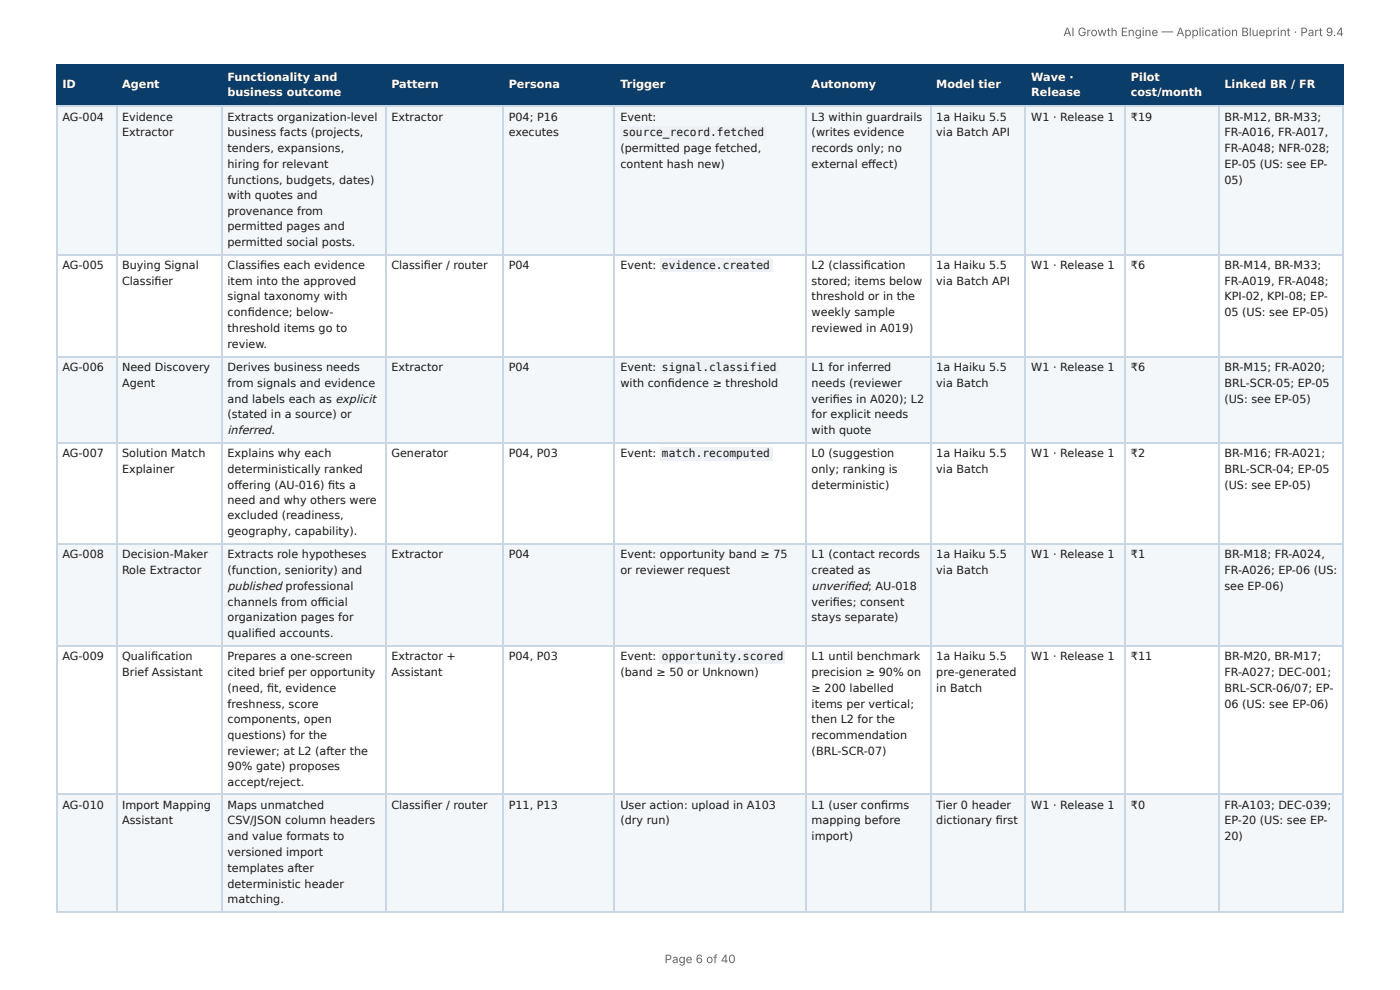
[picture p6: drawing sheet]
<svg xmlns="http://www.w3.org/2000/svg" width="297mm" height="210mm" viewBox="0 0 297 210" stroke-linecap="round" stroke-linejoin="round" font-family="sans-serif">
<defs><g id="words">
<g font-size="2.5" fill="#666">
<text x="225.8" y="7.7">AI Growth Engine — Application Blueprint · Part 9.4</text>
<text x="141.2" y="204.5">Page 6 of 40</text>
</g>
<g font-size="2.5" fill="#1a1a1a">
<text x="48.3" y="92.2">inferred.</text>
<text x="48.3" y="125.3">published professional</text>
<text x="172.4" y="125.3">unverifi ed; AU-018</text>
</g>
<g font-size="2.4" fill="#fff">
<text x="48.3" y="17.1">Functionality and</text>
<text x="219" y="17.1">Wave ·</text>
<text x="240.2" y="17.1">Pilot</text>
<text x="13.2" y="18.7">ID</text>
<text x="25.9" y="18.7">Agent</text>
<text x="48.3" y="20.5">business outcome</text>
<text x="83.1" y="18.7">Pattern</text>
<text x="108" y="18.7">Persona</text>
<text x="131.8" y="18.7">Trigger</text>
<text x="172.4" y="18.7">Autonomy</text>
<text x="198.9" y="18.7">Model tier</text>
<text x="219" y="20.5">Release</text>
<text x="240.2" y="20.5">cost/month</text>
<text x="260" y="18.7">Linked BR / FR</text>
</g>
<g font-size="2.4" fill="#1a1a1a">
<text x="13.2" y="25.6">AG-004</text>
<text x="25.9" y="25.6">Evidence</text>
<text x="25.9" y="29">Extractor</text>
<text x="48.3" y="25.6">Extracts organization-level</text>
<text x="48.3" y="29">business facts (projects,</text>
<text x="83.1" y="25.6">Extractor</text>
<text x="108" y="25.6">P04; P16</text>
<text x="108" y="29">executes</text>
<text x="131.8" y="25.6">Event:</text>
<text x="132.2" y="29">source_record.fetched</text>
<text x="172.4" y="25.6">L3 within guardrails</text>
<text x="172.4" y="29">(writes evidence</text>
<text x="198.9" y="25.6">1a Haiku 5.5</text>
<text x="198.9" y="29">via Batch API</text>
<text x="219" y="25.6">W1 · Release 1</text>
<text x="240.2" y="25.6">₹19</text>
<text x="260" y="25.6">BR-M12, BR-M33;</text>
<text x="260" y="29">FR-A016, FR-A017,</text>
<text x="48.3" y="32.3">tenders, expansions,</text>
<text x="48.3" y="35.7">hiring for relevant</text>
<text x="131.8" y="32.3">(permitted page fetched,</text>
<text x="131.8" y="35.7">content hash new)</text>
<text x="172.4" y="32.3">records only; no</text>
<text x="172.4" y="35.7">external eff ect)</text>
<text x="260" y="32.3">FR-A048; NFR-028;</text>
<text x="260" y="35.7">EP-05 (US: see EP-</text>
<text x="48.3" y="39">functions, budgets, dates)</text>
<text x="260" y="39">05)</text>
<text x="48.3" y="42.4">with quotes and</text>
<text x="48.3" y="45.7">provenance from</text>
<text x="48.3" y="48.8">permitted pages and</text>
<text x="48.3" y="52.2">permitted social posts.</text>
<text x="13.2" y="57.1">AG-005</text>
<text x="25.9" y="57.1">Buying Signal</text>
<text x="48.3" y="57.1">Classifi es each evidence</text>
<text x="83.1" y="57.1">Classifi er / router</text>
<text x="108" y="57.1">P04</text>
<text x="131.8" y="57.1">Event:</text>
<text x="140.6" y="57.1">evidence.created</text>
<text x="172.4" y="57.1">L2 (classifi cation</text>
<text x="198.9" y="57.1">1a Haiku 5.5</text>
<text x="219" y="57.1">W1 · Release 1</text>
<text x="240.2" y="57.1">₹6</text>
<text x="260" y="57.1">BR-M14, BR-M33;</text>
<text x="25.9" y="60.5">Classifi er</text>
<text x="48.3" y="60.5">item into the approved</text>
<text x="48.3" y="63.8">signal taxonomy with</text>
<text x="172.4" y="60.5">stored; items below</text>
<text x="172.4" y="63.8">threshold or in the</text>
<text x="198.9" y="60.5">via Batch API</text>
<text x="260" y="60.5">FR-A019, FR-A048;</text>
<text x="260" y="63.8">KPI-02, KPI-08; EP-</text>
<text x="48.3" y="67.2">confi dence; below-</text>
<text x="48.3" y="70.5">threshold items go to</text>
<text x="172.4" y="67.2">weekly sample</text>
<text x="172.4" y="70.5">reviewed in A019)</text>
<text x="260" y="67.2">05 (US: see EP-05)</text>
<text x="48.3" y="73.9">review.</text>
<text x="13.2" y="78.8">AG-006</text>
<text x="25.9" y="78.8">Need Discovery</text>
<text x="25.9" y="82.1">Agent</text>
<text x="48.3" y="78.8">Derives business needs</text>
<text x="48.3" y="82.1">from signals and evidence</text>
<text x="83.1" y="78.8">Extractor</text>
<text x="108" y="78.8">P04</text>
<text x="131.8" y="78.8">Event:</text>
<text x="131.8" y="82.1">with confi dence ≥ threshold</text>
<text x="140.6" y="78.8">signal.classified</text>
<text x="172.4" y="78.8">L1 for inferred</text>
<text x="172.4" y="82.1">needs (reviewer</text>
<text x="198.9" y="78.8">1a Haiku 5.5</text>
<text x="198.9" y="82.1">via Batch</text>
<text x="219" y="78.8">W1 · Release 1</text>
<text x="240.2" y="78.8">₹6</text>
<text x="260" y="78.8">BR-M15; FR-A020;</text>
<text x="260" y="82.1">BRL-SCR-05; EP-05</text>
<text x="48.3" y="85.5">and labels each as explicit</text>
<text x="48.3" y="88.8">(stated in a source) or</text>
<text x="172.4" y="85.5">verifi es in A020); L2</text>
<text x="172.4" y="88.8">for explicit needs</text>
<text x="260" y="85.5">(US: see EP-05)</text>
<text x="172.4" y="92.2">with quote</text>
<text x="13.2" y="97.1">AG-007</text>
<text x="25.9" y="97.1">Solution Match</text>
<text x="25.9" y="100.5">Explainer</text>
<text x="48.3" y="97.1">Explains why each</text>
<text x="48.3" y="100.5">deterministically ranked</text>
<text x="83.1" y="97.1">Generator</text>
<text x="108" y="97.1">P04, P03</text>
<text x="131.8" y="97.1">Event:</text>
<text x="140.6" y="97.1">match.recomputed</text>
<text x="172.4" y="97.1">L0 (suggestion</text>
<text x="172.4" y="100.5">only; ranking is</text>
<text x="198.9" y="97.1">1a Haiku 5.5</text>
<text x="198.9" y="100.5">via Batch</text>
<text x="219" y="97.1">W1 · Release 1</text>
<text x="240.2" y="97.1">₹2</text>
<text x="260" y="97.1">BR-M16; FR-A021;</text>
<text x="260" y="100.5">BRL-SCR-04; EP-05</text>
<text x="48.3" y="103.8">off ering (AU-016) fi ts a</text>
<text x="48.3" y="106.9">need and why others were</text>
<text x="172.4" y="103.8">deterministic)</text>
<text x="260" y="103.8">(US: see EP-05)</text>
<text x="48.3" y="110.3">excluded (readiness,</text>
<text x="48.3" y="113.6">geography, capability).</text>
<text x="13.2" y="118.5">AG-008</text>
<text x="25.9" y="118.5">Decision-Maker</text>
<text x="48.3" y="118.5">Extracts role hypotheses</text>
<text x="83.1" y="118.5">Extractor</text>
<text x="108" y="118.5">P04</text>
<text x="131.8" y="118.5">Event: opportunity band ≥ 75</text>
<text x="172.4" y="118.5">L1 (contact records</text>
<text x="198.9" y="118.5">1a Haiku 5.5</text>
<text x="219" y="118.5">W1 · Release 1</text>
<text x="240.2" y="118.5">₹1</text>
<text x="260" y="118.5">BR-M18; FR-A024,</text>
<text x="25.9" y="121.9">Role Extractor</text>
<text x="48.3" y="121.9">(function, seniority) and</text>
<text x="131.8" y="121.9">or reviewer request</text>
<text x="172.4" y="121.9">created as</text>
<text x="198.9" y="121.9">via Batch</text>
<text x="260" y="121.9">FR-A026; EP-06 (US:</text>
<text x="260" y="125.3">see EP-06)</text>
<text x="48.3" y="128.6">channels from offi cial</text>
<text x="48.3" y="132">organization pages for</text>
<text x="172.4" y="128.6">verifi es; consent</text>
<text x="172.4" y="132">stays separate)</text>
<text x="48.3" y="135.3">qualifi ed accounts.</text>
<text x="13.2" y="140.2">AG-009</text>
<text x="25.9" y="140.2">Qualifi cation</text>
<text x="25.9" y="143.6">Brief Assistant</text>
<text x="48.3" y="140.2">Prepares a one-screen</text>
<text x="48.3" y="143.6">cited brief per opportunity</text>
<text x="83.1" y="140.2">Extractor +</text>
<text x="83.1" y="143.6">Assistant</text>
<text x="108" y="140.2">P04, P03</text>
<text x="131.8" y="140.2">Event:</text>
<text x="131.8" y="143.6">(band ≥ 50 or Unknown)</text>
<text x="140.6" y="140.2">opportunity.scored</text>
<text x="172.4" y="140.2">L1 until benchmark</text>
<text x="172.4" y="143.6">precision ≥ 90% on</text>
<text x="198.9" y="140.2">1a Haiku 5.5</text>
<text x="198.9" y="143.6">pre-generated</text>
<text x="219" y="140.2">W1 · Release 1</text>
<text x="240.2" y="140.2">₹11</text>
<text x="260" y="140.2">BR-M20, BR-M17;</text>
<text x="260" y="143.6">FR-A027; DEC-001;</text>
<text x="48.3" y="146.9">(need, fi t, evidence</text>
<text x="172.4" y="146.9">≥ 200 labelled</text>
<text x="198.9" y="146.9">in Batch</text>
<text x="260" y="146.9">BRL-SCR-06/07; EP-</text>
<text x="48.3" y="150.3">freshness, score</text>
<text x="48.3" y="153.6">components, open</text>
<text x="172.4" y="150.3">items per vertical;</text>
<text x="172.4" y="153.6">then L2 for the</text>
<text x="260" y="150.3">06 (US: see EP-06)</text>
<text x="48.3" y="157">questions) for the</text>
<text x="48.3" y="160.3">reviewer; at L2 (after the</text>
<text x="172.4" y="157">recommendation</text>
<text x="172.4" y="160.3">(BRL-SCR-07)</text>
<text x="48.3" y="163.5">90% gate) proposes</text>
<text x="48.3" y="166.8">accept/reject.</text>
<text x="13.2" y="171.7">AG-010</text>
<text x="25.9" y="171.7">Import Mapping</text>
<text x="48.3" y="171.7">Maps unmatched</text>
<text x="83.1" y="171.7">Classifi er / router</text>
<text x="108" y="171.7">P11, P13</text>
<text x="131.8" y="171.7">User action: upload in A103</text>
<text x="172.4" y="171.7">L1 (user confi rms</text>
<text x="198.9" y="171.7">Tier 0 header</text>
<text x="219" y="171.7">W1 · Release 1</text>
<text x="240.2" y="171.7">₹0</text>
<text x="260" y="171.7">FR-A103; DEC-039;</text>
<text x="25.9" y="175.1">Assistant</text>
<text x="48.3" y="175.1">CSV/JSON column headers</text>
<text x="48.3" y="178.4">and value formats to</text>
<text x="131.8" y="175.1">(dry run)</text>
<text x="172.4" y="175.1">mapping before</text>
<text x="172.4" y="178.4">import)</text>
<text x="198.9" y="175.1">dictionary fi rst</text>
<text x="260" y="175.1">EP-20 (US: see EP-</text>
<text x="260" y="178.4">20)</text>
<text x="48.3" y="181.8">versioned import</text>
<text x="48.3" y="185.1">templates after</text>
<text x="48.3" y="188.5">deterministic header</text>
<text x="48.3" y="191.8">matching.</text>
</g>
</g></defs>
<g fill="#0b3d6b">
<path d="M12.1 14h12.5v8.5h-12.5z"/>
<path d="M24.6 14h22.6v8.5h-22.6z"/>
<path d="M47.2 14h34.6v8.5h-34.6z"/>
<path d="M81.8 14h25.1v8.5h-25.1z"/>
<path d="M106.9 14h23.6v8.5h-23.6z"/>
<path d="M130.5 14h40.7v8.5h-40.7z"/>
<path d="M171.2 14h26.4v8.5h-26.4z"/>
<path d="M197.6 14h20.3v8.5h-20.3z"/>
<path d="M217.9 14h21v8.5h-21z"/>
<path d="M238.9 14h19.9v8.5h-19.9z"/>
<path d="M258.8 14h26.6v8.5h-26.6z"/>
</g>
<g fill="#f4f7fa">
<path d="M12.1 22.5h12.5v31.7h-12.5z"/>
<path d="M24.6 22.5h22.6v31.7h-22.6z"/>
<path d="M47.2 22.5h34.6v31.7h-34.6z"/>
<path d="M81.8 22.5h25.1v31.7h-25.1z"/>
<path d="M106.9 22.5h23.6v31.7h-23.6z"/>
<path d="M130.5 22.5h40.7v31.7h-40.7z"/>
<path d="M171.2 22.5h26.4v31.7h-26.4z"/>
<path d="M197.6 22.5h20.3v31.7h-20.3z"/>
<path d="M217.9 22.5h21v31.7h-21z"/>
<path d="M238.9 22.5h19.9v31.7h-19.9z"/>
<path d="M258.8 22.5h26.6v31.7h-26.6z"/>
<path d="M12.1 75.6h12.5v18.4h-12.5z"/>
<path d="M24.6 75.6h22.6v18.4h-22.6z"/>
<path d="M47.2 75.6h34.6v18.4h-34.6z"/>
<path d="M81.8 75.6h25.1v18.4h-25.1z"/>
<path d="M106.9 75.6h23.6v18.4h-23.6z"/>
<path d="M130.5 75.6h40.7v18.4h-40.7z"/>
<path d="M171.2 75.6h26.4v18.4h-26.4z"/>
<path d="M197.6 75.6h20.3v18.4h-20.3z"/>
<path d="M217.9 75.6h21v18.4h-21z"/>
<path d="M238.9 75.6h19.9v18.4h-19.9z"/>
<path d="M258.8 75.6h26.6v18.4h-26.6z"/>
<path d="M12.1 115.6h12.5v21.5h-12.5z"/>
<path d="M24.6 115.6h22.6v21.5h-22.6z"/>
<path d="M47.2 115.6h34.6v21.5h-34.6z"/>
<path d="M81.8 115.6h25.1v21.5h-25.1z"/>
<path d="M106.9 115.6h23.6v21.5h-23.6z"/>
<path d="M130.5 115.6h40.7v21.5h-40.7z"/>
<path d="M171.2 115.6h26.4v21.5h-26.4z"/>
<path d="M197.6 115.6h20.3v21.5h-20.3z"/>
<path d="M217.9 115.6h21v21.5h-21z"/>
<path d="M238.9 115.6h19.9v21.5h-19.9z"/>
<path d="M258.8 115.6h26.6v21.5h-26.6z"/>
<path d="M12.1 168.8h12.5v24.8h-12.5z"/>
<path d="M24.6 168.8h22.6v24.8h-22.6z"/>
<path d="M47.2 168.8h34.6v24.8h-34.6z"/>
<path d="M81.8 168.8h25.1v24.8h-25.1z"/>
<path d="M106.9 168.8h23.6v24.8h-23.6z"/>
<path d="M130.5 168.8h40.7v24.8h-40.7z"/>
<path d="M171.2 168.8h26.4v24.8h-26.4z"/>
<path d="M197.6 168.8h20.3v24.8h-20.3z"/>
<path d="M217.9 168.8h21v24.8h-21z"/>
<path d="M238.9 168.8h19.9v24.8h-19.9z"/>
<path d="M258.8 168.8h26.6v24.8h-26.6z"/>
</g>
<g fill="none" stroke="#0b3d6b" stroke-width=".22">
<path d="M11.9 13.9h273.5M12 13.8v8.9M24.8 13.8v8.9M47.1 13.8v8.9M82 13.8v8.9M106.8 13.8v8.9M130.4 13.8v8.9M171.1 13.8v8.9M197.7 13.8v8.9M217.8 13.8v8.9M239 13.8v8.9M258.9 13.8v8.9"/>
<path d="M11.9 22.6h273.5"/>
</g>
<path d="M285.3 13.8v8.9" fill="none" stroke="#0b3d6b" stroke-width=".21"/>
<g fill="none" stroke="#c9d6e3" stroke-width=".22">
<path d="M11.9 22.6h273.5M12 22.7v170.9M24.8 22.7v170.9M47.1 22.7v170.9M82 22.7v170.9M106.8 22.7v170.9M130.4 22.7v170.9M171.1 22.7v170.9M197.7 22.7v170.9M217.8 22.7v170.9M239 22.7v170.9M258.9 22.7v170.9"/>
<path d="M11.9 54.1h273.5M11.9 75.8h273.5M11.9 94.1h273.5M11.9 115.5h273.5M11.9 137.2h273.5M11.9 168.7h273.5M11.9 193.7h273.5"/>
</g>
<path d="M285.3 22.7v170.9" fill="none" stroke="#c9d6e3" stroke-width=".21"/>
<g fill="#eef2f6">
<path d="M131.7 26.7h31v2.9h-31z"/>
<path d="M140.2 54.9h23.9v2.9h-23.9z"/>
<path d="M140.2 76.5h25.2v2.9h-25.2z"/>
<path d="M140.2 94.9h23.9v2.9h-23.9z"/>
<path d="M140.2 138h26.5v2.9h-26.5z"/>
</g>
<use href="#words"/>
</svg>
